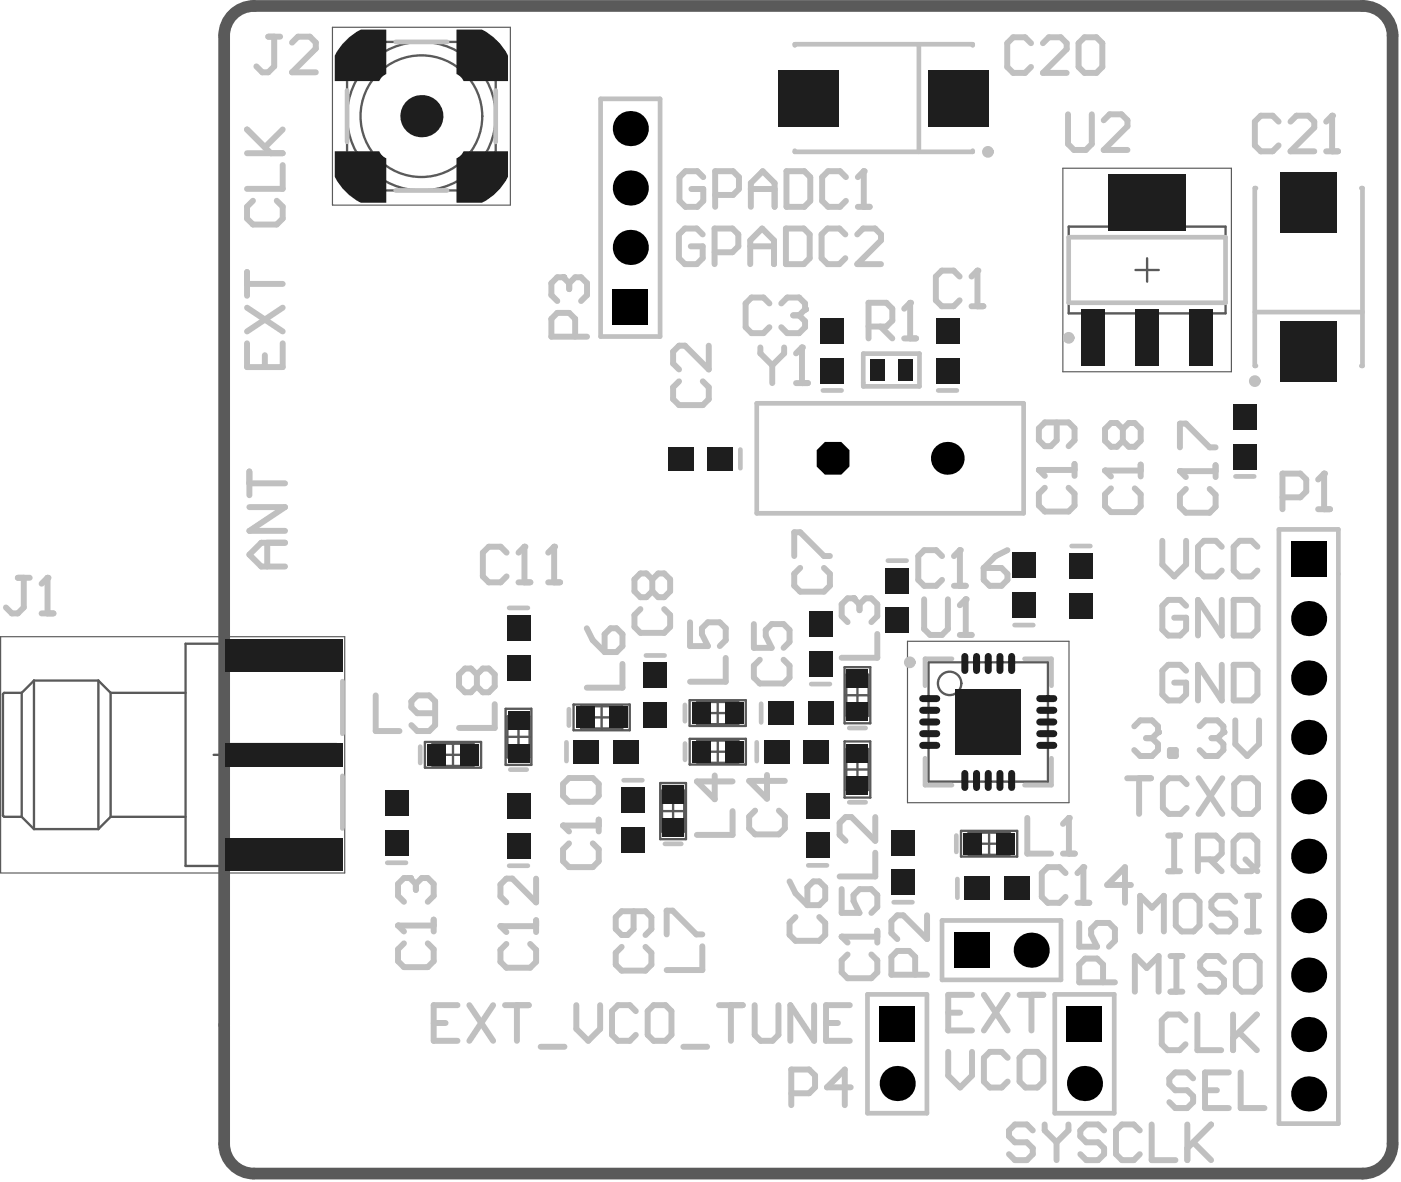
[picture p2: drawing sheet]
<svg xmlns="http://www.w3.org/2000/svg" width="199mm" height="168mm" viewBox="0 0 199 168" stroke-linecap="round" stroke-linejoin="round" font-family="sans-serif">
<g fill="none" stroke="#5a5a5a" stroke-width=".33">
<path d="M49.3 7.2v18.6M50.5 5.9l-1.3 1.3M50.5 6h18.7M53.5 6v4.2h-4.2M57.8 16.2h4.1M57.8 16.8h4.1M58.2 16.5h3.3M59.8 14.8v3.4M66.2 6v4.2h4.2M69.2 5.9l1.2 1.3M70.4 7.2v18.6M49.2 25.8l1.3 1.3"/>
<path d="M49.3 22.8h4.2v4.3M50.5 27.1h18.7M70.4 22.8h-4.2v4.3M70.4 25.8l-1.2 1.3M151.8 32.2h22.2v12.3h-22.2zM161.2 38.4h3.4M162.9 36.7v3.3M3.1 98.4h-2.5l-.2 .2v17.3l.2 .1h2.5M3.1 98.4v17.6M4.8 96.7l-1.7 1.7M4.8 96.7v21.1M4.8 96.7h9.2"/>
<path d="M14 96.7v21.1M14 96.7l1.7 1.7M15.7 98.4v17.6M15.7 98.4h10.7M32 91.4v31.6M32 94.8h15.8v-3.4h-21.4v31.6h21.4v-3.3h-15.8M97.9 99.5h8v3.6h-8zM99 99.7h5.8v3.2h-5.8zM101.9 99.7v3.2M119.9 94.8h3.7v8h-3.7zM120.2 98.8h3.2M120.2 95.9h3.2v5.8h-3.2z"/>
<path d="M121.8 97.2v3.1M131.9 94.1h16.9v16.9h-16.9zM3.1 116l1.7 1.8M4.8 117.8h9.2M15.7 116h10.7M15.7 116l-1.7 1.8M30.3 107.2h3.4M32 105.7h15.8v3.1h-15.8M60.3 105.4h8v3.7h-8zM61.4 105.7h5.8v3.1h-5.8zM62.8 107.2h3.1M64.3 105.7v3.1"/>
<path d="M71.8 100.7h3.7v8h-3.7zM72.1 104.7h3.1M72.1 101.8h3.1v5.8h-3.1zM73.6 103.1v3.2M81.5 100.1h7.9v3.6h-7.9zM82.5 100.3h5.9v3.2h-5.9zM83.9 101.9h3.1M85.4 100.3v3.2M93.8 111.2h3.6v8h-3.6zM94 115.2h3.2M94 112.3h3.2v5.8h-3.2zM95.6 113.7v3.1"/>
<path d="M97.9 105h8v3.6h-8zM99 105.2h5.8v3.2h-5.8zM100.3 101.3h3.2M100.4 106.8h3.1M101.9 105.2v3.2M119.9 105.3h3.7v8h-3.7zM120.2 109.3h3.2M120.2 106.4h3.2v5.8h-3.2zM121.8 107.7v3.2M136.5 118h8v3.7h-8zM137.6 118.3h5.8v3.1h-5.8zM138.7 102.6h3.3"/>
<path d="M138.9 119.9h3.1M140.3 100.9v3.3M140.5 118.3v3.1"/>
<circle cx="59.8" cy="16.5" r="2.11"/>
<circle cx="59.8" cy="16.5" r="8.6"/>
<circle cx="59.8" cy="16.5" r="10.6"/>
<circle cx="134.9" cy="97.1" r="1.66"/>
</g>
<g fill="none" stroke="#5a5a5a" stroke-width=".17">
<path d="M47.2 3.9h25.3v25.2h-25.3zM150.9 23.9h24v28.9h-24zM.1 90.5h48.9v33.5h-48.9zM32 89.8v35.7M128.9 91.1h22.9v22.9h-22.9zM31.3 129.1h.7v.3l-.3 .1-.1-.1v-.3M31.3 129.7v.5h.7v-.5M31.3 131.1h.7v.3l-.3 .1-.1-.1v-.3M31.3 133.8l.1-.1 .3 .1 .2-.1 .1 .1v.4h-.7zM31.6 131.8l.2 .4M31.6 132.2h.4M31.7 134.2h.1"/>
<path d="M31.7 133l.3 .2-.1 .3-.3-.1zM31.7 129.9v.3M31.7 133.8v.4M31.8 132.4v.3l.1 .1 .1-.1v-.3h-.3l-.1 .3M32 127.8l-.1 .4-.3-.1v-.3l.2-.1v.5M32 128.4v.3l-.1 .1-.3-.1v-.3h.5l.1 .2"/>
</g>
<path d="M32.8 2.3a4.2 4.2 0 0 1 3.3-1.5h157.5a4.2 4.2 0 0 1 4.2 4.3v157.4a4.2 4.2 0 0 1-4.2 4.2h-157.5a4.2 4.2 0 0 1-4.3-4.2v-157.4a4.2 4.2 0 0 1 1-2.8z" fill="none" stroke="#5a5a5a" stroke-width="1.7"/>
<g fill="none" stroke="#c0c0c0" stroke-width=".67">
<path d="M49.3 12.8v7.4M56.2 6h7.3M70.4 12.8v7.4M85.3 14h8.4v33.8h-8.4zM112.9 6.5v-.2h25.2v.2M130.5 6.3v15.3M56.2 27.1h7.3M112.9 21.4v.2h25.2v-.2M151.8 33.7h22.2v9.3h-22.2zM178.4 26.7h-.2v25.3h.2M193.3 26.7h.2v25.3h-.2M107.5 57.3h37.9v15.6h-37.9z"/>
<path d="M116.9 55.5h2.6M122.6 50.2h8v4.7h-8zM133.2 55.5h2.7M178.2 44.3h15.3M105.1 63.9v2.6M126.1 79.7h2.6M152.2 77.6h2.6M175.5 67.7h2.6M181.6 75.2h8.5v84.4h-8.5zM48.6 96.8v7.4M72.3 86.4h2.7M91.7 93.1h2.7"/>
<path d="M108.1 100v2.6M115.2 97.2h2.7M135.2 93.6h-3.8v3.8M144.1 88.8h2.6M145.5 93.6h3.8v3.8M48.6 110.2v7.5M59.7 106.1v2.3M72.5 109.3h2.3M80.4 105.5v2.6M80.8 100.8v2.3M88.6 110.8h2.6M94.4 119.9h2.4"/>
<path d="M97.3 100.1v2.4M97.3 105.6v2.4M107.5 105.5v2.6M120.6 114h2.3M120.6 103.4h2.3M131.4 107.7v3.8h3.8M135.8 118.7v2.3M149.3 107.7v3.8h-3.8M55 122.6h2.7M72.3 123h2.7M114.8 122.9h2.6M126.9 128.2h2.7"/>
<path d="M133.8 130.8h16.9v8.4h-16.9zM136 124.9v2.6M123.2 141.3h8.4v16.9h-8.4zM149.8 141.3h8.4v16.9h-8.4z"/>
</g>
<path d="M35.4 72h5.1l-5.1 3.4h5.1M35.4 67v3.4M35.4 68.7h5.1M37.9 77.1v3.4M40.5 77.1h-3.4l-1.7 1.7 1.7 1.7h3.4M71.1 131.6h5M71.9 134.1l-.8 .8v1.7l.8 .9h3.4l.8-.9v-1.7l-.8-.8M76.1 130.7v1.7" fill="none" stroke="#c0c0c0" stroke-width=".85"/>
<circle cx="71.1" cy="131.6" r=".42" fill="#c0c0c0"/>
<path d="M71.9 78.5l-.8-.8h-1.7l-.8 .8v3.4l.8 .8h1.7l.8-.8M74.5 77.7v5M67.7 95.8l.9-.8h.8l.9 .8v1.7l-.9 .9h-.8l-.9-.9M67.7 95.8l-.8-.8h-.9l-.8 .8v1.7l.8 .9h.9l.8-.9M67.7 95.8v1.7M73.6 82.7h1.7M70.3 100v3.4h-5.1M71.1 131.6l.8 .8M76.1 124.8v3.4l-3.3-3.4h-.9l-.8 .9v1.7l.8 .8" fill="none" stroke="#c0c0c0" stroke-width=".85"/>
<circle cx="74.5" cy="77.7" r=".42" fill="#c0c0c0"/>
<path d="M74.5 77.7l-.9 .8M78.7 77.7v5M77.9 82.7h1.6" fill="none" stroke="#c0c0c0" stroke-width=".85"/>
<circle cx="78.7" cy="77.7" r=".42" fill="#c0c0c0"/>
<path d="M80 39.4h-.9l-.8 .8v1.7l.8 .9M81.7 47.8v-2.5l-.9-.8h-1.7l-.8 .8v2.5h5.1M78.7 77.7l-.8 .8" fill="none" stroke="#c0c0c0" stroke-width=".85"/>
<circle cx="80" cy="39.4" r=".42" fill="#c0c0c0"/>
<g fill="none" stroke="#c0c0c0" stroke-width=".85">
<path d="M80 39.4l.8 .8M80.8 40.2v.9M80.8 40.2l.9-.8h.8l.9 .8v1.7l-.9 .9M96.4 54.2l-.8 .8v1.7l.8 .8h3.4l.9-.8v-1.7l-.9-.8M100.7 49.1v3.4l-3.4-3.4h-.9l-.8 .9v1.6l.8 .9M123.3 46.4h2.6l.8-.9v-1.6l-.8-.9h-2.6v5.1M125 46.4l1.7 1.7M128.4 48.1h1.7M129.3 43v5.1M98 88.4v3.4h2.5l-.8-1.7v-.8l.8-.9h1.7l.9 .9v1.6l-.9 .9M103.1 93.5v3.3h-5.1M124.3 116.1v3.4l-3.4-3.4h-.8l-.9 .8v1.7l.9 .9"/>
<path d="M88.3 134.5l-.9 .9v1.7l.9 .8h3.4l.8-.8v-1.7l-.8-.9M90 129.5v2.5l-.9 .8h-.8l-.9-.8v-1.7l.9-.8h3.4l.8 .8v1.7l-.8 .8M94.7 132.7v-3.3h.8l3.4 3.3h.8M99.7 134.4v3.4h-5M124.3 121.1v3.4h-5.1M130 138.5v-2.6l-.9-.8h-1.7l-.8 .8v2.6h5.1M131.7 130v3.4l-3.4-3.4h-.9l-.8 .9v1.7l.8 .8"/>
</g>
<circle cx="129.3" cy="43" r=".42" fill="#c0c0c0"/>
<path d="M129.3 43l-.9 .9M145.9 116.2v5.1h3.4M151.8 116.2v5.1M151 121.3h1.6" fill="none" stroke="#c0c0c0" stroke-width=".85"/>
<circle cx="151.8" cy="116.2" r=".42" fill="#c0c0c0"/>
<path d="M151.8 116.2l-.8 .8M151.3 124l-.8-.8h-1.7l-.9 .8v3.4l.9 .9h1.7l.8-.9M153 128.3h1.7M153.9 123.2v5.1" fill="none" stroke="#c0c0c0" stroke-width=".85"/>
<circle cx="153.9" cy="123.2" r=".42" fill="#c0c0c0"/>
<path d="M147.5 66.8h5.1M148.4 69.3l-.9 .8v1.7l.9 .9h3.4l.8-.9v-1.7l-.8-.8M152.6 65.9v1.7M153.9 123.2l-.9 .8M160.6 125.7h-3.4l2.6-2.5v5.1" fill="none" stroke="#c0c0c0" stroke-width=".85"/>
<circle cx="147.5" cy="66.8" r=".42" fill="#c0c0c0"/>
<path d="M147.5 66.8l.9 .8M150.1 60v2.5l-.9 .9h-.8l-.9-.9v-1.6l.9-.9h3.4l.8 .9v1.6l-.8 .9M156.9 66.8h5.1M157.8 69.4l-.9 .8v1.7l.9 .9h3.4l.8-.9v-1.7l-.8-.8M162 66v1.7" fill="none" stroke="#c0c0c0" stroke-width=".85"/>
<circle cx="156.9" cy="66.8" r=".42" fill="#c0c0c0"/>
<path d="M151.7 16.2v4.3l.8 .8h1.7l.9-.8v-4.3M156.7 17.1l.9-.9h1.7l.8 .9v.8l-3.4 3.4h3.4M156.9 66.8l.9 .9M159.5 60.9l-.9-.8h-.8l-.9 .8v1.7l.9 .9h.8l.9-.9M159.5 60.9l.8-.8h.9l.8 .8v1.7l-.8 .9h-.9l-.8-.9M159.5 60.9v1.7M182.1 70.7h2.6l.8-.9v-1.7l-.8-.8h-2.6v5M187.2 72.3h1.7M188 67.3v5" fill="none" stroke="#c0c0c0" stroke-width=".85"/>
<circle cx="188" cy="67.3" r=".42" fill="#c0c0c0"/>
<path d="M181.6 17.3l-.9-.9h-1.6l-.9 .9v3.4l.9 .8h1.6l.9-.8M183.3 17.3l.8-.9h1.7l.9 .9v.8l-3.4 3.4h3.4M189.2 16.4v5.1M188.3 21.5h1.7M188 67.3l-.8 .8" fill="none" stroke="#c0c0c0" stroke-width=".85"/>
<circle cx="189.2" cy="16.4" r=".42" fill="#c0c0c0"/>
<path d="M38.1 5.2h1.7M38.9 5.2v4.2l-.8 .9h-.8l-.9-.9M41.5 6.1l.8-.9h1.7l.8 .9v.8l-3.3 3.4h3.3M189.2 16.4l-.9 .9M80 117.3h5M80.8 119.8l-.8 .9v1.6l.8 .9h3.4l.8-.9v-1.6l-.8-.9M85 116.4v1.7" fill="none" stroke="#c0c0c0" stroke-width=".85"/>
<circle cx="80" cy="117.3" r=".42" fill="#c0c0c0"/>
<path d="M91 86.5l-.9 .9v1.7l.9 .8h3.3l.9-.8v-1.7l-.9-.9M92.6 82.3l-.8-.8h-.8l-.9 .8v1.7l.9 .8h.8l.8-.8M92.6 82.3l.9-.8h.8l.9 .8v1.7l-.9 .8h-.8l-.9-.8M92.6 82.3v1.7M121.2 85h-.8l-.9 .8v1.7l.9 .9M124.6 90.1v3.3h-5.1M80 117.3l.8 .8M80 111.4l.8-.9h3.4l.8 .9v1.7l-.8 .8h-3.4l-.8-.8zM101.5 110.2v3.3l-2.5-2.5h5M104 115.2v3.4h-5M107.2 115.2l-.8 .8v1.7l.8 .8h3.4l.9-.8v-1.7l-.9-.8M108.9 110.1v3.4l-2.5-2.6h5.1" fill="none" stroke="#c0c0c0" stroke-width=".85"/>
<circle cx="121.2" cy="85" r=".42" fill="#c0c0c0"/>
<path d="M121.2 85l.9 .8M122.1 85.8v.9M122.1 85.8l.8-.8h.8l.9 .8v1.7l-.9 .9M131.2 85.1v4.3l.9 .8h1.7l.8-.8v-4.3M136.3 90.2h1.7M137.2 85.1v5.1" fill="none" stroke="#c0c0c0" stroke-width=".85"/>
<circle cx="137.2" cy="85.1" r=".42" fill="#c0c0c0"/>
<g fill="none" stroke="#c0c0c0" stroke-width=".85">
<path d="M35.1 18.4l3.4 3.4M40.1 18.4l-2.5 2.5M146.4 6.1l-.8-.8h-1.7l-.9 .8v3.4l.9 .9h1.7l.8-.9M148.1 6.1l.9-.8h1.6l.9 .8v.9l-3.4 3.4h3.4M153.2 6.1l.8-.8h1.7l.9 .8v3.4l-.9 .9h-1.7l-.8-.9zM35.1 38.6v3.4M35.1 21.8h5M35.9 28.5l-.8 .9v1.7l.8 .8h3.4l.8-.8v-1.7l-.8-.9M40.1 23.5v3.3h-5M35.1 48.8v3.3h5v-3.3M35.1 43.7l5 3.4M35.1 40.3h5"/>
<path d="M37.6 50.5v1.6M40.1 43.7l-5 3.4M137.2 85.1l-.9 .9M119.5 133.1h5.1M120.4 135.6l-.9 .8v1.7l.9 .9h3.3l.9-.9v-1.7l-.9-.8M124.6 132.2v1.7M153.3 131.1v3.4h2.5l-.8-1.7v-.8l.8-.9h1.7l.8 .9v1.6l-.8 .9M156.7 139.6v-2.6l-.9-.8h-1.7l-.8 .8v2.6h5"/>
</g>
<circle cx="119.5" cy="133.1" r=".42" fill="#c0c0c0"/>
<path d="M56.5 131.5h5.1M57.4 134l-.9 .9v1.7l.9 .8h3.3l.9-.8v-1.7l-.9-.9M61.6 130.6v1.7M119.5 133.1l.9 .8M119.5 126.3v3.4h2.6l-.9-1.7v-.8l.9-.9h1.6l.9 .9v1.6l-.9 .9" fill="none" stroke="#c0c0c0" stroke-width=".85"/>
<circle cx="56.5" cy="131.5" r=".42" fill="#c0c0c0"/>
<path d="M56.5 131.5l.9 .8M58.2 124.7h-.8l-.9 .9v1.7l.9 .8" fill="none" stroke="#c0c0c0" stroke-width=".85"/>
<circle cx="58.2" cy="124.7" r=".42" fill="#c0c0c0"/>
<g fill="none" stroke="#c0c0c0" stroke-width=".85">
<path d="M53.4 98.8v5.1h3.3M83.3 89.3l.9 1.6 1.7 1.7M85.9 90.1l.8-.8h.9l.8 .8v1.7l-.8 .8h-1.7zM88.4 94.3v3.4h-5.1M107.1 88.7v3.3h2.5l-.9-1.7v-.8l.9-.8h1.7l.8 .8v1.7l-.8 .8M107.9 93.7l-.8 .9v1.7l.8 .8h3.4l.8-.8v-1.7l-.8-.9M168.4 95.3l-.8-.9h-1.7l-.8 .9v3.4l.8 .8h1.7l.8-.8v-1.7h-1.6M173.5 94.4v5.1l-3.4-5.1v5.1M175.2 94.4h2.5l.9 .9v3.4l-.9 .8h-2.5zM61.8 101.3h-2.5l-.9-.8v-.9l.9-.8h1.7l.8 .8v3.4l-.8 .9h-1.7l-.9-.9M161.1 103.2l.8-.9h1.7l.9 .9v.8M165.9 118.7h1.7"/>
<path d="M166.7 118.7v5.1M175.2 119.6l.8-.9h1.7l.9 .9v3.3l-.9 .9h-1.7l-.8-.9zM58.2 124.7l.9 .9M59.1 125.6v.8M59.1 125.6l.8-.9h.8l.9 .9v1.7l-.9 .8M112.1 125.2l.9 1.7 1.7 1.7M113 130.3l-.9 .8v1.7l.9 .9h3.4l.8-.9v-1.7l-.8-.8M115.5 125.2h.9l.8 .9v1.7l-.8 .8h-1.7v-2.5zM161.9 132.3v-5l1.7 1.7 1.7-1.7v5M165.9 123.8h1.7M167.8 127.3h1.7l.9 .8v3.4l-.9 .8h-1.7l-.8-.8v-3.4zM170.1 122.1h2.6l.8-.9v-1.6l-.8-.9h-2.6v5.1"/>
<path d="M171.8 122.1l1.7 1.7M175.4 128.1l-.8-.8h-1.7l-.9 .8v.9l.9 .8h1.7l.8 .8v.9l-.8 .8h-1.7l-.9-.8M176.9 122.1l1.7 1.7M177.1 127.3h1.7M177.1 132.3h1.7M178 127.3v5M112.4 155.3h2.5l.9-.8v-1.7l-.9-.9h-2.5v5.1M120.8 154.5h-3.4l2.6-2.6v5.1M134.7 149.4v3.4l1.7 1.7 1.6-1.7v-3.4M134.7 143.9h1.7M138 141.3h-3.3v5.1h3.3M139.7 141.3l3.4 5.1"/>
<path d="M143.1 150.3l-.8-.9h-1.7l-.9 .9v3.4l.9 .8h1.7l.8-.8M143.1 141.3l-3.4 5.1M144.8 141.3h3.4M144.8 150.3l.8-.9h1.7l.9 .9v3.4l-.9 .8h-1.7l-.8-.8zM146.5 141.3v5.1M148.4 159.8v.8l1.6 1.7M151.7 159.8v.8l-1.7 1.7M163.6 159.8v5h3.3M168.4 145l-.9-.9h-1.7l-.8 .9v3.4l.8 .8h1.7l.9-.8M168.6 159.8v5M169.4 153.2l-.8-.8h-1.7l-.8 .8v.8l.8 .9h1.7l.8 .8v.9l-.8 .8h-1.7l-.8-.8M170.1 144.1v5.1h3.3"/>
<path d="M171.1 154.9h1.7M172 159.8l-3.4 3.3M174.5 152.4h-3.4v5h3.4M175.1 144.1v5.1M176 146.7l2.5 2.5M176.2 152.4v5h3.4M178.5 144.1l-3.4 3.4M146.7 160.6l-.9-.8h-1.7l-.8 .8v.8l.8 .9h1.7l.9 .8v.9l-.9 .8h-1.7l-.8-.8M150 162.3v2.5M156.8 160.6l-.8-.8h-1.7l-.9 .8v.8l.9 .9h1.7l.8 .8v.9l-.8 .8h-1.7l-.9-.8M161.9 160.6l-.9-.8h-1.7l-.8 .8v3.4l.8 .8h1.7l.9-.8M169.5 162.3l2.5 2.5"/>
</g>
<circle cx="164.5" cy="104" r=".42" fill="#c0c0c0"/>
<path d="M162.8 104.9h.8M163.6 104.9l.9 .8v.9l-.9 .8h-1.7l-.8-.8M164.5 104l-.9 .9M166.1 106.6h.9v.8h-.9zM170.4 103.2l.8-.9h1.7l.8 .9v.8" fill="none" stroke="#c0c0c0" stroke-width=".85"/>
<circle cx="173.7" cy="104" r=".42" fill="#c0c0c0"/>
<path d="M112.8 79v-3.4h.8l3.4 3.4h.9M133.8 79l-.9-.8h-1.6l-.9 .8v3.4l.9 .8h1.6l.9-.8M136.3 78.2v5M113.6 80.7l-.8 .8v1.7l.8 .9h3.4l.9-.9v-1.7l-.9-.8M135.5 83.2h1.7M172.1 104.9h.8M172.9 104.9l.8 .8v.9l-.8 .8h-1.7l-.8-.8M173.7 104l-.8 .9M175.4 102.3v3.4l1.7 1.7 1.7-1.7v-3.4" fill="none" stroke="#c0c0c0" stroke-width=".85"/>
<circle cx="136.3" cy="78.2" r=".42" fill="#c0c0c0"/>
<path d="M136.3 78.2l-.8 .8M143.1 78.2l-1.7 .8-1.7 1.7M167.6 66.9h5M168.4 69.5l-.8 .8v1.7l.8 .8h3.4l.8-.8v-1.7l-.8-.8M172.6 66.1v1.7M139.7 80.7h2.5l.9 .8v.9l-.9 .8h-1.7l-.8-.8z" fill="none" stroke="#c0c0c0" stroke-width=".85"/>
<circle cx="167.6" cy="66.9" r=".42" fill="#c0c0c0"/>
<path d="M108 49.4v.8l1.7 1.7M109.7 51.9v2.5M111.4 49.4v.8l-1.7 1.7M113.1 54.4h1.6M113.9 49.4v5M165.1 76.8v3.4l1.7 1.7 1.6-1.7v-3.4M167.6 66.9l.8 .9M167.6 63.6v-3.4h.8l3.4 3.4h.8M173.5 77.7l-.8-.9h-1.7l-.9 .9v3.4l.9 .8h1.7l.8-.8M178.6 77.7l-.9-.9h-1.7l-.8 .9v3.4l.8 .8h1.7l.9-.8" fill="none" stroke="#c0c0c0" stroke-width=".85"/>
<circle cx="113.9" cy="49.4" r=".42" fill="#c0c0c0"/>
<path d="M109.3 43.1l-.9-.8h-1.7l-.8 .8v3.4l.8 .8h1.7l.9-.8M111 43.1l.8-.8h1.7l.8 .8v.9M113.9 49.4l-.8 .8" fill="none" stroke="#c0c0c0" stroke-width=".85"/>
<circle cx="114.3" cy="44" r=".42" fill="#c0c0c0"/>
<path d="M136.3 39.3l-.9-.9h-1.6l-.9 .9v3.4l.9 .8h1.6l.9-.8M138.8 38.4v5.1M112.6 44.8h.9M113.5 44.8l.8 .8v.9l-.8 .8h-1.7l-.8-.8M114.3 44l-.8 .8M138 43.5h1.7" fill="none" stroke="#c0c0c0" stroke-width=".85"/>
<circle cx="138.8" cy="38.4" r=".42" fill="#c0c0c0"/>
<path d="M99.9 25.2l-.9-.9h-1.7l-.8 .9v3.3l.8 .9h1.7l.9-.9v-1.6h-1.7M101.6 27.7h2.5l.8-.8v-1.7l-.8-.9h-2.5v5.1M106.6 26.9h3.4M106.6 29.4v-3.4l1.7-1.7 1.7 1.7v3.4M111.7 24.3h2.5l.9 .9v3.3l-.9 .9h-2.5zM120.1 25.2l-.8-.9h-1.7l-.8 .9v3.3l.8 .9h1.7l.8-.9M121.8 29.4h1.7M122.7 24.3v5.1M138.8 38.4l-.8 .9" fill="none" stroke="#c0c0c0" stroke-width=".85"/>
<circle cx="122.7" cy="24.3" r=".42" fill="#c0c0c0"/>
<path d="M122.7 24.3l-.9 .9M2.5 82.1h1.7M3.4 82.1v4.2l-.9 .8h-.8l-.9-.8M5.9 87.1h1.7M6.8 82.1v5" fill="none" stroke="#c0c0c0" stroke-width=".85"/>
<circle cx="6.8" cy="82.1" r=".42" fill="#c0c0c0"/>
<g fill="none" stroke="#c0c0c0" stroke-width=".85">
<path d="M99.8 33.3l-.9-.8h-1.6l-.9 .8v3.4l.9 .8h1.6l.9-.8v-1.7h-1.7M101.5 35.8h2.5l.9-.8v-1.7l-.9-.8h-2.5v5M106.5 35h3.4M106.5 37.5v-3.3l1.7-1.7 1.7 1.7v3.3M111.6 32.5h2.5l.9 .8v3.4l-.9 .8h-2.5zM120.1 33.3l-.9-.8h-1.7l-.8 .8v3.4l.8 .8h1.7l.9-.8M121.7 33.3l.9-.8h1.7l.8 .8v.9l-3.4 3.3h3.4M6.8 82.1l-.9 .8M168.4 86.1l-.8-.9h-1.7l-.8 .9v3.3l.8 .9h1.7l.8-.9v-1.6h-1.6M173.5 85.2v5.1l-3.4-5.1v5.1M175.2 85.2h2.5l.9 .9v3.3l-.9 .9h-2.5zM160.1 110.6h3.4"/>
<path d="M161.8 110.6v5M168.5 111.4l-.8-.8h-1.7l-.9 .8v3.4l.9 .8h1.7l.8-.8M170.2 110.6l3.4 5M173.6 110.6l-3.4 5M175.3 111.4l.8-.8h1.7l.9 .8v3.4l-.9 .8h-1.7l-.8-.8zM166.2 135.8h1.7M167.1 135.8v5.1M173.8 136.7l-.8-.9h-1.7l-.8 .9v.8l.8 .9h1.7l.8 .8v.8l-.8 .9h-1.7l-.8-.9M175.5 136.7l.9-.9h1.6l.9 .9v3.3l-.9 .9h-1.6l-.9-.9zM61.6 145.3h1.7M65 142.8h-3.4v5.1h3.4M66.7 142.8l3.3 5.1"/>
<path d="M70 142.8l-3.3 5.1M71.7 142.8h3.4M73.4 142.8v5.1M76.8 148.7h3.4M81.9 142.8v3.4l1.6 1.7 1.7-1.7v-3.4M90.3 143.6l-.8-.8h-1.7l-.9 .8v3.4l.9 .9h1.7l.8-.9M92.8 142.8h1.7l.9 .8v3.4l-.9 .9h-1.7l-.8-.9v-3.4zM97 148.7h3.4M102.1 142.8h3.4M103.8 142.8v5.1M107.2 142.8v4.2l.8 .9h1.7l.9-.9v-4.2M115.6 142.8v5.1l-3.4-5.1v5.1"/>
<path d="M117.3 145.3h1.7M120.7 142.8h-3.4v5.1h3.4M161.2 140.9v-5.1l1.7 1.7 1.6-1.7v5.1M166.2 140.9h1.7"/>
</g>
<g fill="none" stroke="#c0c0c0" stroke-width=".83">
<circle cx="140.3" cy="21.6" r=".42"/>
<circle cx="151.8" cy="48" r=".42"/>
<circle cx="178.2" cy="54.1" r=".42"/>
<circle cx="129.2" cy="94.1" r=".42"/>
</g>
<g fill="#1e1e1e">
<path d="M47.5 21.5h6.4a1.85 1.85 0 0 0 1 1v6.3h-3.7a8.2 8.2 0 0 1-3.7-3.7z"/>
<path d="M64.8 22.5a1.84 1.84 0 0 0 1-1h6.3v3.6a8.2 8.2 0 0 1-3.7 3.7h-3.6z"/>
<path d="M48.6 6.2l1-.9 1.6-1.1h3.7v6.3a1.85 1.85 0 0 0-1 1h-6.4v-3.6z"/>
<path d="M64.8 4.2h3.6a8.2 8.2 0 0 1 3.7 3.7v3.6h-6.3a1.84 1.84 0 0 0-1-1z"/>
</g>
<g fill="#000">
<circle cx="89.5" cy="18.3" r="2.5"/>
<circle cx="89.5" cy="35.2" r="2.5"/>
<circle cx="89.5" cy="26.7" r="2.5"/>
<circle cx="134.5" cy="65.1" r="2.33"/>
<circle cx="185.9" cy="96.3" r="2.5"/>
<circle cx="185.9" cy="87.9" r="2.5"/>
<circle cx="138.5" cy="100.7" r=".83"/>
<circle cx="138.5" cy="104.4" r=".83"/>
<circle cx="142.2" cy="100.7" r=".83"/>
<circle cx="142.2" cy="104.4" r=".83"/>
<circle cx="185.9" cy="113.2" r="2.5"/>
<circle cx="185.9" cy="104.8" r="2.5"/>
<circle cx="146.5" cy="135" r="2.5"/>
<circle cx="185.9" cy="130.1" r="2.5"/>
<circle cx="185.9" cy="138.5" r="2.5"/>
<circle cx="185.9" cy="121.6" r="2.5"/>
<circle cx="127.4" cy="153.9" r="2.5"/>
<circle cx="154" cy="153.9" r="2.5"/>
<circle cx="185.9" cy="155.4" r="2.5"/>
<circle cx="185.9" cy="147" r="2.5"/>
</g>
<g fill="#000">
<path d="M87 41.1h5v5h-5z" fill-rule="evenodd"/>
<path d="M116 63.9l1.1-1.1h2.4l1.1 1.1v2.4l-1.1 1.1h-2.4l-1.1-1.1z" fill-rule="evenodd"/>
<path d="M183.4 76.9h4.9v5h-4.9z" fill-rule="evenodd"/>
<path d="M135.5 132.5h5v5h-5z" fill-rule="evenodd"/>
<path d="M124.9 143h5v5h-5z" fill-rule="evenodd"/>
<path d="M151.5 143h5v5h-5z" fill-rule="evenodd"/>
</g>
<g fill="#1e1e1e">
<path d="M65.3 105.7h2.7v3h-2.7z" fill-rule="evenodd"/>
<path d="M72 118.3h3.3v3.7h-3.3z" fill-rule="evenodd"/>
<path d="M72.1 105.7h3v2.6h-3z" fill-rule="evenodd"/>
<path d="M98.3 105.3h2.6v3h-2.6z" fill-rule="evenodd"/>
<path d="M123.6 51.1h2v3h-2z" fill-rule="evenodd"/>
</g>
<path d="M131 99.2h2M131 104.2h2M131 105.9h2M131 100.9h2" fill="none" stroke="#1e1e1e" stroke-width="1"/>
<g fill="#1e1e1e">
<path d="M137 124.5h3.6v3.4h-3.6z" fill-rule="evenodd"/>
<path d="M143.8 84.2h3.3v3.6h-3.3z" fill-rule="evenodd"/>
<path d="M151.9 84.2h3.3v3.7h-3.3z" fill-rule="evenodd"/>
<path d="M72 93h3.3v3.7h-3.3z" fill-rule="evenodd"/>
<path d="M72 87.4h3.3v3.6h-3.3z" fill-rule="evenodd"/>
<path d="M72.1 101h3v2.7h-3z" fill-rule="evenodd"/>
<path d="M91.4 99.8h3.3v3.6h-3.3z" fill-rule="evenodd"/>
<path d="M91.4 94.1h3.3v3.7h-3.3z" fill-rule="evenodd"/>
<path d="M98.3 99.8h2.6v3h-2.6z" fill-rule="evenodd"/>
<path d="M125.8 86.3h3.3v3.7h-3.3z" fill-rule="evenodd"/>
<path d="M125.8 80.6h3.3v3.7h-3.3z" fill-rule="evenodd"/>
</g>
<path d="M138.7 93.3v2M140.3 93.3v2M142 93.3v2M131 102.6h2" fill="none" stroke="#1e1e1e" stroke-width="1"/>
<g fill="#1e1e1e">
<path d="M143.8 78.5h3.3v3.7h-3.3z" fill-rule="evenodd"/>
<path d="M151.9 78.6h3.3v3.6h-3.3z" fill-rule="evenodd"/>
<path d="M72 112.7h3.3v3.6h-3.3z" fill-rule="evenodd"/>
</g>
<path d="M138.7 109.9v2M140.3 109.9v2M142 109.9v2" fill="none" stroke="#1e1e1e" stroke-width="1"/>
<g fill="#1e1e1e">
<path d="M54.7 117.9h3.3v3.7h-3.3z" fill-rule="evenodd"/>
<path d="M81.4 105.1h3.7v3.4h-3.7z" fill-rule="evenodd"/>
<path d="M60.7 105.7h2.6v3h-2.6z" fill-rule="evenodd"/>
<path d="M88.2 117.5h3.4v3.7h-3.4z" fill-rule="evenodd"/>
<path d="M88.2 111.8h3.4v3.7h-3.4z" fill-rule="evenodd"/>
<path d="M94.1 111.6h3v2.6h-3z" fill-rule="evenodd"/>
<path d="M108.5 105.1h3.6v3.4h-3.6z" fill-rule="evenodd"/>
<path d="M87.1 105.1h3.7v3.4h-3.7z" fill-rule="evenodd"/>
<path d="M102.9 105.3h2.7v3h-2.7z" fill-rule="evenodd"/>
<path d="M100.5 63.5h3.6v3.4h-3.6z" fill-rule="evenodd"/>
<path d="M94.8 63.5h3.7v3.4h-3.7z" fill-rule="evenodd"/>
<path d="M126.6 123.5h3.3v3.7h-3.3z" fill-rule="evenodd"/>
<path d="M114.5 118.3h3.3v3.6h-3.3z" fill-rule="evenodd"/>
<path d="M126.6 117.9h3.3v3.6h-3.3z" fill-rule="evenodd"/>
<path d="M136.8 118.4h2.7v3h-2.7z" fill-rule="evenodd"/>
<path d="M120.3 110.3h3v2.7h-3z" fill-rule="evenodd"/>
<path d="M114.1 105.1h3.7v3.4h-3.7z" fill-rule="evenodd"/>
<path d="M120.3 105.7h3v2.6h-3z" fill-rule="evenodd"/>
<path d="M116.5 50.8h3.4v3.7h-3.4z" fill-rule="evenodd"/>
<path d="M127.6 51.1h2v3h-2z" fill-rule="evenodd"/>
<path d="M132.9 50.8h3.3v3.7h-3.3z" fill-rule="evenodd"/>
<path d="M142.6 124.5h3.7v3.4h-3.7z" fill-rule="evenodd"/>
<path d="M141.5 118.4h2.6v3h-2.6z" fill-rule="evenodd"/>
</g>
<path d="M147.7 99.2h2M147.7 105.9h2M147.7 104.2h2M147.7 100.9h2" fill="none" stroke="#1e1e1e" stroke-width="1"/>
<g fill="#1e1e1e">
<path d="M175.1 63h3.4v3.7h-3.4z" fill-rule="evenodd"/>
<path d="M175.1 57.4h3.4v3.6h-3.4z" fill-rule="evenodd"/>
<path d="M81.8 100.4h2.6v3h-2.6z" fill-rule="evenodd"/>
<path d="M94.1 116.2h3v2.7h-3z" fill-rule="evenodd"/>
<path d="M102.9 99.8h2.7v3h-2.7z" fill-rule="evenodd"/>
<path d="M86.4 100.4h2.7v3h-2.7z" fill-rule="evenodd"/>
<path d="M114.7 99.6h3.7v3.4h-3.7z" fill-rule="evenodd"/>
<path d="M114.9 86.9h3.3v3.6h-3.3z" fill-rule="evenodd"/>
<path d="M114.9 92.5h3.3v3.7h-3.3z" fill-rule="evenodd"/>
<path d="M120.3 95.1h3v2.7h-3z" fill-rule="evenodd"/>
<path d="M120.3 99.8h3v2.6h-3z" fill-rule="evenodd"/>
</g>
<g fill="#1e1e1e">
<circle cx="51.5" cy="24.8" r="2.99"/>
<circle cx="51.5" cy="8.2" r="2.99"/>
<circle cx="68.2" cy="8.2" r="2.99"/>
<circle cx="68.2" cy="24.8" r="2.99"/>
</g>
<path d="M137 93.3v2" fill="none" stroke="#1e1e1e" stroke-width="1"/>
<g fill="#1e1e1e">
<path d="M116.5 45.2h3.4v3.6h-3.4z" fill-rule="evenodd"/>
<path d="M132.9 45.2h3.3v3.6h-3.3z" fill-rule="evenodd"/>
</g>
<path d="M143.7 93.3v2M147.7 102.6h2" fill="none" stroke="#1e1e1e" stroke-width="1"/>
<g fill="#1e1e1e">
<path d="M161.2 44h3.4v8h-3.4z" fill-rule="evenodd"/>
<path d="M153.6 44h3.3v8h-3.3z" fill-rule="evenodd"/>
<path d="M168.9 44h3.3v8h-3.3z" fill-rule="evenodd"/>
<path d="M181.9 45.7h7.9v8.6h-7.9z" fill-rule="evenodd"/>
<path d="M54.7 112.3h3.3v3.6h-3.3z" fill-rule="evenodd"/>
<path d="M114.5 112.6h3.3v3.7h-3.3z" fill-rule="evenodd"/>
</g>
<path d="M137 109.9v2M143.7 109.9v2" fill="none" stroke="#1e1e1e" stroke-width="1"/>
<g fill="#1e1e1e">
<path d="M181.9 24.4h7.9v8.6h-7.9z" fill-rule="evenodd"/>
<path d="M32 105.6h16.6v3.3h-16.6z" fill-rule="evenodd"/>
<path d="M32 90.8h16.6v4.6h-16.6z" fill-rule="evenodd"/>
<path d="M32 119h16.6v4.7h-16.6z" fill-rule="evenodd"/>
<path d="M109.1 99.6h3.7v3.4h-3.7z" fill-rule="evenodd"/>
<path d="M135.7 97.9h9.3v9.3h-9.3z" fill-rule="evenodd"/>
<path d="M110.5 9.9h8.7v8h-8.7z" fill-rule="evenodd"/>
<path d="M131.8 9.9h8.7v8h-8.7z" fill-rule="evenodd"/>
<path d="M157.4 24.7h11v8h-11z" fill-rule="evenodd"/>
</g>
<circle cx="59.8" cy="16.5" r="2.99" fill="#1e1e1e"/>
</svg>
